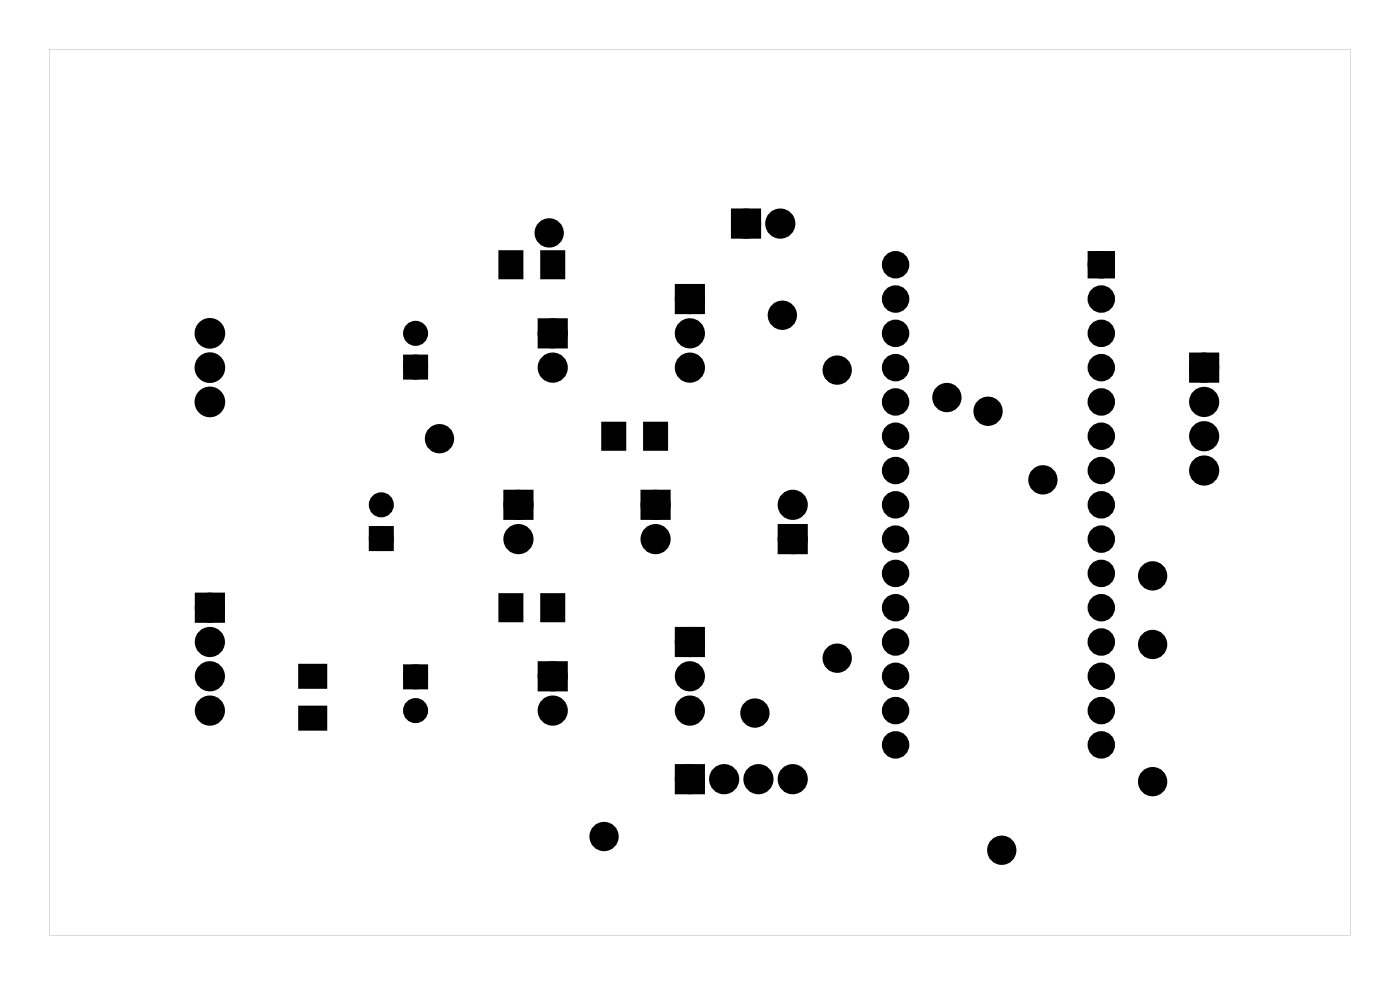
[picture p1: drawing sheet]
<svg xmlns="http://www.w3.org/2000/svg" width="104mm" height="73mm" viewBox="0 0 104 73" stroke-linecap="round" stroke-linejoin="round" font-family="sans-serif">
<g fill="#000">
<path d="M37 18.7h1.6v1.9h-1.6zM40.1 18.7h1.6v1.9h-1.6zM54.5 15.8h1.5v1.5h-1.5zM80.9 18.9h1.4v1.4h-1.4zM27.6 39.3h1.2v1.2h-1.2zM30.2 26.6h1.2v1.2h-1.2zM37.7 36.7h1.4v1.4h-1.4zM40.2 24h1.5v1.4h-1.5zM44.7 31.4h1.6v1.9h-1.6zM47.8 36.7h1.5v1.4h-1.5zM47.8 31.4h1.6v1.9h-1.6zM50.4 21.4h1.4v1.5h-1.4z"/>
<path d="M88.5 26.5h1.4v1.5h-1.4zM14.8 44.3h1.5v1.4h-1.5zM22.2 49.3h1.9v1.6h-1.9zM22.2 52.4h1.9v1.6h-1.9zM30.2 49.5h1.2v1.2h-1.2zM37 44.1h1.6v1.9h-1.6zM40.2 49.4h1.5v1.4h-1.5zM40.1 44.1h1.6v1.9h-1.6zM50.4 57h1.4v1.4h-1.4zM50.4 46.8h1.4v1.5h-1.4zM58 39.2h1.5v1.5h-1.5z"/>
<path d="M3.6 3.6v65.7h96.4v-65.7zM3.6 3.6h96.4v65.7h-96.4z"/>
</g>
<g fill="#000">
<circle cx="40.7" cy="17.3" r=".7"/>
<circle cx="55.3" cy="16.6" r=".74"/>
<circle cx="57.8" cy="16.6" r=".74"/>
<circle cx="66.3" cy="19.6" r=".67"/>
<circle cx="81.6" cy="19.6" r=".67"/>
<circle cx="15.5" cy="24.7" r=".75"/>
<circle cx="15.5" cy="29.8" r=".75"/>
<circle cx="15.5" cy="27.2" r=".75"/>
<circle cx="28.2" cy="39.9" r=".6"/>
<circle cx="28.2" cy="37.4" r=".6"/>
<circle cx="30.8" cy="27.2" r=".6"/>
<circle cx="30.8" cy="24.7" r=".6"/>
<circle cx="32.6" cy="32.5" r=".7"/>
<circle cx="38.4" cy="37.4" r=".74"/>
<circle cx="38.4" cy="39.9" r=".74"/>
<circle cx="40.9" cy="27.2" r=".74"/>
<circle cx="40.9" cy="24.7" r=".74"/>
<circle cx="48.6" cy="37.4" r=".74"/>
<circle cx="48.6" cy="39.9" r=".74"/>
<circle cx="51.1" cy="27.2" r=".74"/>
<circle cx="51.1" cy="22.1" r=".74"/>
<circle cx="51.1" cy="24.7" r=".74"/>
<circle cx="58" cy="23.3" r=".7"/>
<circle cx="58.7" cy="39.9" r=".74"/>
<circle cx="58.7" cy="37.4" r=".74"/>
<circle cx="62" cy="27.4" r=".7"/>
<circle cx="66.3" cy="32.3" r=".67"/>
<circle cx="66.3" cy="37.4" r=".67"/>
<circle cx="66.3" cy="27.2" r=".67"/>
<circle cx="66.3" cy="22.1" r=".67"/>
<circle cx="66.3" cy="24.7" r=".67"/>
<circle cx="66.3" cy="39.9" r=".67"/>
<circle cx="66.3" cy="34.8" r=".67"/>
<circle cx="66.3" cy="29.8" r=".67"/>
<circle cx="70.2" cy="29.4" r=".7"/>
<circle cx="73.2" cy="30.5" r=".7"/>
<circle cx="77.3" cy="35.5" r=".7"/>
<circle cx="81.6" cy="32.3" r=".67"/>
<circle cx="81.6" cy="37.4" r=".67"/>
<circle cx="81.6" cy="27.2" r=".67"/>
<circle cx="81.6" cy="24.7" r=".67"/>
<circle cx="81.6" cy="22.1" r=".67"/>
<circle cx="81.6" cy="29.8" r=".67"/>
<circle cx="81.6" cy="34.8" r=".67"/>
<circle cx="81.6" cy="39.9" r=".67"/>
<circle cx="89.2" cy="32.3" r=".74"/>
<circle cx="89.2" cy="27.2" r=".74"/>
<circle cx="89.2" cy="29.8" r=".74"/>
<circle cx="89.2" cy="34.8" r=".74"/>
<circle cx="15.5" cy="47.5" r=".74"/>
<circle cx="15.5" cy="50.1" r=".74"/>
<circle cx="15.5" cy="45" r=".74"/>
<circle cx="15.5" cy="52.6" r=".74"/>
<circle cx="30.8" cy="52.6" r=".6"/>
<circle cx="30.8" cy="50.1" r=".6"/>
<circle cx="40.9" cy="50.1" r=".74"/>
<circle cx="40.9" cy="52.6" r=".74"/>
<circle cx="51.1" cy="47.5" r=".74"/>
<circle cx="51.1" cy="50.1" r=".74"/>
<circle cx="51.1" cy="52.6" r=".74"/>
<circle cx="51.1" cy="57.7" r=".74"/>
<circle cx="53.6" cy="57.7" r=".74"/>
<circle cx="55.9" cy="52.8" r=".7"/>
<circle cx="56.2" cy="57.7" r=".74"/>
<circle cx="58.7" cy="57.7" r=".74"/>
<circle cx="62" cy="48.7" r=".7"/>
<circle cx="66.3" cy="52.6" r=".67"/>
<circle cx="66.3" cy="55.2" r=".67"/>
<circle cx="66.3" cy="42.5" r=".67"/>
<circle cx="66.3" cy="50.1" r=".67"/>
<circle cx="66.3" cy="45" r=".67"/>
<circle cx="66.3" cy="47.5" r=".67"/>
<circle cx="81.6" cy="52.6" r=".67"/>
<circle cx="81.6" cy="55.2" r=".67"/>
<circle cx="81.6" cy="42.5" r=".67"/>
<circle cx="81.6" cy="50.1" r=".67"/>
<circle cx="81.6" cy="45" r=".67"/>
<circle cx="81.6" cy="47.5" r=".67"/>
<circle cx="85.4" cy="57.9" r=".7"/>
<circle cx="85.4" cy="47.7" r=".7"/>
<circle cx="85.4" cy="42.7" r=".7"/>
<circle cx="44.8" cy="62" r=".7"/>
<circle cx="74.2" cy="63" r=".7"/>
</g>
<g fill="none" stroke="#000" stroke-width=".76" stroke-linecap="butt">
<path d="M54.5 15.8h1.5v1.5h-1.5zM37.7 36.7h1.4v1.4h-1.4zM40.2 24h1.5v1.4h-1.5zM47.8 36.7h1.5v1.4h-1.5zM50.4 21.4h1.4v1.5h-1.4zM58 39.2h1.5v1.5h-1.5zM88.5 26.5h1.4v1.5h-1.4zM14.8 44.3h1.5v1.4h-1.5zM40.2 49.4h1.5v1.4h-1.5zM50.4 46.8h1.4v1.5h-1.4zM50.4 57h1.4v1.4h-1.4z"/>
<circle cx="40.7" cy="17.3" r=".7"/>
<circle cx="55.3" cy="16.6" r=".74"/>
<circle cx="57.8" cy="16.6" r=".74"/>
<circle cx="15.5" cy="27.2" r=".75"/>
<circle cx="15.5" cy="24.7" r=".75"/>
<circle cx="15.5" cy="29.8" r=".75"/>
<circle cx="32.6" cy="32.5" r=".7"/>
<circle cx="38.4" cy="37.4" r=".74"/>
<circle cx="38.4" cy="39.9" r=".74"/>
<circle cx="40.9" cy="24.7" r=".74"/>
<circle cx="40.9" cy="27.2" r=".74"/>
<circle cx="48.6" cy="37.4" r=".74"/>
<circle cx="48.6" cy="39.9" r=".74"/>
<circle cx="51.1" cy="27.2" r=".74"/>
<circle cx="51.1" cy="22.1" r=".74"/>
<circle cx="51.1" cy="24.7" r=".74"/>
<circle cx="58" cy="23.3" r=".7"/>
<circle cx="58.7" cy="37.4" r=".74"/>
<circle cx="58.7" cy="39.9" r=".74"/>
<circle cx="62" cy="27.4" r=".7"/>
<circle cx="70.2" cy="29.4" r=".7"/>
<circle cx="73.2" cy="30.5" r=".7"/>
<circle cx="77.3" cy="35.5" r=".7"/>
<circle cx="89.2" cy="32.3" r=".74"/>
<circle cx="89.2" cy="34.8" r=".74"/>
<circle cx="89.2" cy="27.2" r=".74"/>
<circle cx="89.2" cy="29.8" r=".74"/>
<circle cx="15.5" cy="50.1" r=".74"/>
<circle cx="15.5" cy="52.6" r=".74"/>
<circle cx="15.5" cy="45" r=".74"/>
<circle cx="15.5" cy="47.5" r=".74"/>
<circle cx="40.9" cy="50.1" r=".74"/>
<circle cx="40.9" cy="52.6" r=".74"/>
<circle cx="51.1" cy="52.6" r=".74"/>
<circle cx="51.1" cy="47.5" r=".74"/>
<circle cx="51.1" cy="50.1" r=".74"/>
<circle cx="51.1" cy="57.7" r=".74"/>
<circle cx="53.6" cy="57.7" r=".74"/>
<circle cx="55.9" cy="52.8" r=".7"/>
<circle cx="56.2" cy="57.7" r=".74"/>
<circle cx="58.7" cy="57.7" r=".74"/>
<circle cx="62" cy="48.7" r=".7"/>
<circle cx="85.4" cy="42.7" r=".7"/>
<circle cx="85.4" cy="47.7" r=".7"/>
<circle cx="85.4" cy="57.9" r=".7"/>
<circle cx="44.8" cy="62" r=".7"/>
<circle cx="74.2" cy="63" r=".7"/>
</g>
<path d="M37 18.7h1.6v1.9h-1.6zM40.1 18.7h1.6v1.9h-1.6zM44.7 31.4h1.6v1.9h-1.6zM47.8 31.4h1.6v1.9h-1.6zM22.2 49.3h1.9v1.6h-1.9zM22.2 52.4h1.9v1.6h-1.9zM37 44.1h1.6v1.9h-1.6zM40.1 44.1h1.6v1.9h-1.6z" fill="none" stroke="#000" stroke-width=".25"/>
<g fill="none" stroke="#000" stroke-width=".69" stroke-linecap="butt">
<path d="M80.9 18.9h1.4v1.4h-1.4z"/>
<circle cx="66.3" cy="19.6" r=".67"/>
<circle cx="81.6" cy="19.6" r=".67"/>
<circle cx="66.3" cy="22.1" r=".67"/>
<circle cx="66.3" cy="24.7" r=".67"/>
<circle cx="66.3" cy="34.8" r=".67"/>
<circle cx="66.3" cy="32.3" r=".67"/>
<circle cx="66.3" cy="29.8" r=".67"/>
<circle cx="66.3" cy="27.2" r=".67"/>
<circle cx="66.3" cy="37.4" r=".67"/>
<circle cx="66.3" cy="39.9" r=".67"/>
<circle cx="81.6" cy="22.1" r=".67"/>
<circle cx="81.6" cy="24.7" r=".67"/>
<circle cx="81.6" cy="32.3" r=".67"/>
<circle cx="81.6" cy="34.8" r=".67"/>
<circle cx="81.6" cy="29.8" r=".67"/>
<circle cx="81.6" cy="27.2" r=".67"/>
<circle cx="81.6" cy="37.4" r=".67"/>
<circle cx="81.6" cy="39.9" r=".67"/>
<circle cx="66.3" cy="50.1" r=".67"/>
<circle cx="66.3" cy="52.6" r=".67"/>
<circle cx="66.3" cy="55.2" r=".67"/>
<circle cx="66.3" cy="45" r=".67"/>
<circle cx="66.3" cy="42.5" r=".67"/>
<circle cx="66.3" cy="47.5" r=".67"/>
<circle cx="81.6" cy="55.2" r=".67"/>
<circle cx="81.6" cy="42.5" r=".67"/>
<circle cx="81.6" cy="47.5" r=".67"/>
<circle cx="81.6" cy="50.1" r=".67"/>
<circle cx="81.6" cy="52.6" r=".67"/>
<circle cx="81.6" cy="45" r=".67"/>
</g>
<g fill="none" stroke="#000" stroke-width=".65" stroke-linecap="butt">
<path d="M27.6 39.3h1.2v1.2h-1.2zM30.2 26.6h1.2v1.2h-1.2zM30.2 49.5h1.2v1.2h-1.2z"/>
<circle cx="28.2" cy="37.4" r=".6"/>
<circle cx="28.2" cy="39.9" r=".6"/>
<circle cx="30.8" cy="24.7" r=".6"/>
<circle cx="30.8" cy="27.2" r=".6"/>
<circle cx="30.8" cy="50.1" r=".6"/>
<circle cx="30.8" cy="52.6" r=".6"/>
</g>
</svg>
